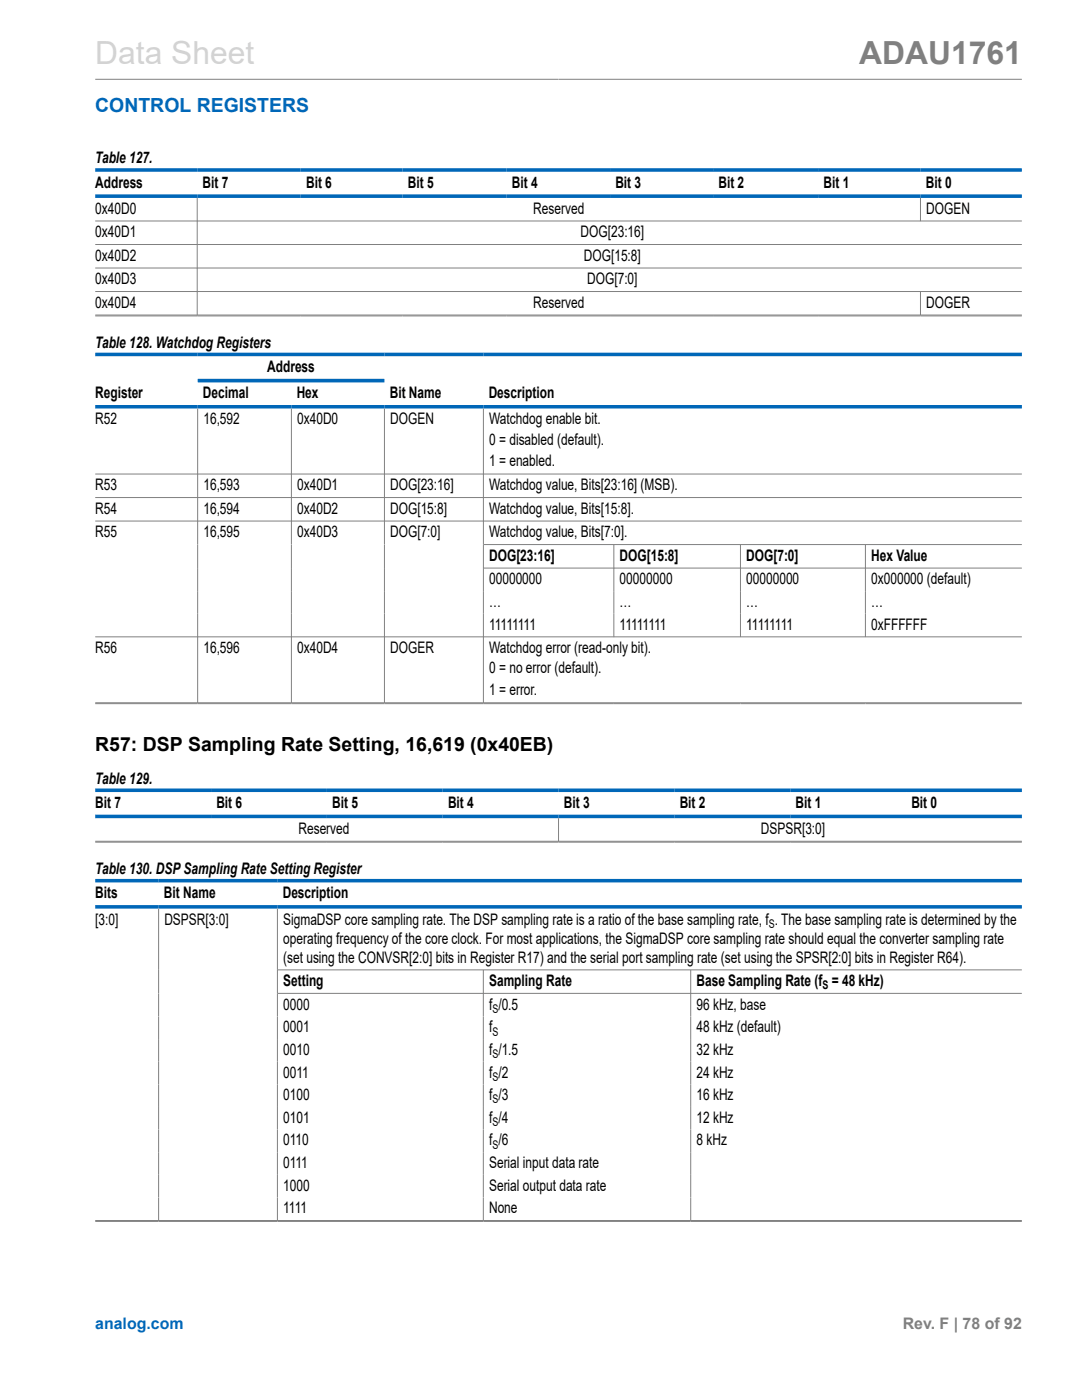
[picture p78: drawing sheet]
<svg xmlns="http://www.w3.org/2000/svg" width="216mm" height="279mm" viewBox="0 0 216 279" stroke-linecap="round" stroke-linejoin="round" font-family="sans-serif">
<defs><g id="words">
<text font-size="6.3" fill="#d3d3d3" x="19" y="12.7">Data Sheet</text>
<text font-size="6.3" fill="#808080" x="171.4" y="12.7">ADAU1761</text>
<text font-size="3.9" fill="#0067b8" x="19" y="22.3">CONTROL REGISTERS</text>
<text font-size="3.9" x="19" y="149.9">R57: DSP Sampling Rate Setting, 16,619 (0x40EB)</text>
<g font-size="3.2">
<text x="19" y="32.6">Table 127.</text>
<text x="19" y="37.5">Address</text>
<text x="40.4" y="37.5">Bit 7</text>
<text x="61.1" y="37.5">Bit 6</text>
<text x="81.4" y="37.5">Bit 5</text>
<text x="102.2" y="37.5">Bit 4</text>
<text x="122.8" y="37.5">Bit 3</text>
<text x="143.3" y="37.5">Bit 2</text>
<text x="164.3" y="37.5">Bit 1</text>
<text x="184.7" y="37.5">Bit 0</text>
<text x="19" y="42.7">0x40D0</text>
<text x="19" y="47.4">0x40D1</text>
<text x="106.4" y="42.7">Reserved</text>
<text x="115.8" y="47.4">DOG[23:16]</text>
<text x="184.8" y="42.7">DOGEN</text>
<text x="19" y="52.1">0x40D2</text>
<text x="116.5" y="52.1">DOG[15:8]</text>
<text x="19" y="56.7">0x40D3</text>
<text x="117.2" y="56.7">DOG[7:0]</text>
<text x="19" y="61.4">0x40D4</text>
<text x="106.4" y="61.4">Reserved</text>
<text x="184.8" y="61.4">DOGER</text>
<text x="19" y="69.4">Table 128. Watchdog Registers</text>
<text x="53.3" y="74.3">Address</text>
<text x="19" y="79.5">Register</text>
<text x="40.5" y="79.5">Decimal</text>
<text x="59.2" y="79.5">Hex</text>
<text x="77.8" y="79.5">Bit Name</text>
<text x="97.5" y="79.5">Description</text>
<text x="19" y="84.7">R52</text>
<text x="40.6" y="84.7">16,592</text>
<text x="59.3" y="84.7">0x40D0</text>
<text x="77.9" y="84.7">DOGEN</text>
<text x="97.6" y="84.7">Watchdog enable bit.</text>
<text x="97.6" y="88.7">0 = disabled (default).</text>
<text x="97.6" y="93">1 = enabled.</text>
<text x="19" y="97.9">R53</text>
<text x="40.6" y="97.9">16,593</text>
<text x="59.3" y="97.9">0x40D1</text>
<text x="77.9" y="97.9">DOG[23:16]</text>
<text x="97.6" y="97.9">Watchdog value, Bits[23:16] (MSB).</text>
<text x="19" y="102.6">R54</text>
<text x="19" y="107.2">R55</text>
<text x="40.6" y="102.6">16,594</text>
<text x="40.6" y="107.2">16,595</text>
<text x="59.3" y="102.6">0x40D2</text>
<text x="59.3" y="107.2">0x40D3</text>
<text x="77.9" y="102.6">DOG[15:8]</text>
<text x="77.9" y="107.2">DOG[7:0]</text>
<text x="97.6" y="102.6">Watchdog value, Bits[15:8].</text>
<text x="97.6" y="107.2">Watchdog value, Bits[7:0].</text>
<text x="97.6" y="111.9">DOG[23:16]</text>
<text x="123.6" y="111.9">DOG[15:8]</text>
<text x="148.9" y="111.9">DOG[7:0]</text>
<text x="173.8" y="111.9">Hex Value</text>
<text x="97.6" y="116.6">00000000</text>
<text x="123.6" y="116.6">00000000</text>
<text x="148.9" y="116.6">00000000</text>
<text x="173.8" y="116.6">0x000000 (default)</text>
<text x="97.6" y="121.1">…</text>
<text x="97.6" y="125.7">11111111</text>
<text x="123.6" y="121.1">…</text>
<text x="123.6" y="125.7">11111111</text>
<text x="148.9" y="121.1">…</text>
<text x="148.9" y="125.7">11111111</text>
<text x="173.8" y="121.1">…</text>
<text x="173.8" y="125.7">0xFFFFFF</text>
<text x="19" y="130.4">R56</text>
<text x="40.6" y="130.4">16,596</text>
<text x="59.3" y="130.4">0x40D4</text>
<text x="77.9" y="130.4">DOGER</text>
<text x="97.6" y="130.4">Watchdog error (read-only bit).</text>
<text x="97.6" y="134.4">0 = no error (default).</text>
<text x="97.6" y="138.6">1 = error.</text>
<text x="19" y="156.4">Table 129.</text>
<text x="19" y="161.2">Bit 7</text>
<text x="43.2" y="161.2">Bit 6</text>
<text x="66.3" y="161.2">Bit 5</text>
<text x="89.4" y="161.2">Bit 4</text>
<text x="112.5" y="161.2">Bit 3</text>
<text x="135.6" y="161.2">Bit 2</text>
<text x="158.7" y="161.2">Bit 1</text>
<text x="181.8" y="161.2">Bit 0</text>
<text x="59.6" y="166.5">Reserved</text>
<text x="151.8" y="166.5">DSPSR[3:0]</text>
<text x="19" y="174.4">Table 130. DSP Sampling Rate Setting Register</text>
<text x="19" y="179.3">Bits</text>
<text x="32.7" y="179.3">Bit Name</text>
<text x="56.4" y="179.3">Description</text>
<text x="19" y="184.5">[3:0]</text>
<text x="32.8" y="184.5">DSPSR[3:0]</text>
<text x="56.5" y="184.5">SigmaDSP core sampling rate. The DSP sampling rate is a ratio of the base sampling rate, f . The base sampling rate is determined by the</text>
<text x="56.5" y="188.3">operating frequency of the core clock. For most applications, the SigmaDSP core sampling rate should equal the converter sampling rate</text>
<text x="56.5" y="192.1">(set using the CONVSR[2:0] bits in Register R17) and the serial port sampling rate (set using the SPSR[2:0] bits in Register R64).</text>
<text x="56.5" y="196.8">Setting</text>
<text x="97.6" y="196.8">Sampling Rate</text>
<text x="139" y="196.8">Base Sampling Rate (f = 48 kHz)</text>
<text x="56.5" y="201.5">0000</text>
<text x="97.6" y="201.5">f /0.5</text>
<text x="139" y="201.5">96 kHz, base</text>
<text x="56.5" y="206">0001</text>
<text x="97.6" y="206">f</text>
<text x="139" y="206">48 kHz (default)</text>
<text x="56.5" y="210.5">0010</text>
<text x="56.5" y="215.1">0011</text>
<text x="97.6" y="210.5">f /1.5</text>
<text x="97.6" y="215.1">f /2</text>
<text x="139" y="210.5">32 kHz</text>
<text x="139" y="215.1">24 kHz</text>
<text x="56.5" y="219.6">0100</text>
<text x="97.6" y="219.6">f /3</text>
<text x="139" y="219.6">16 kHz</text>
<text x="56.5" y="224.1">0101</text>
<text x="97.6" y="224.1">f /4</text>
<text x="139" y="224.1">12 kHz</text>
<text x="56.5" y="228.6">0110</text>
<text x="56.5" y="233.1">0111</text>
<text x="97.6" y="228.6">f /6</text>
<text x="97.6" y="233.1">Serial input data rate</text>
<text x="139" y="228.6">8 kHz</text>
<text x="56.5" y="237.6">1000</text>
<text x="97.6" y="237.6">Serial output data rate</text>
<text x="56.5" y="242.2">1111</text>
<text x="97.6" y="242.2">None</text>
</g>
<text font-size="3.2" fill="#0067b8" x="19" y="265.3">analog.com</text>
<text font-size="3.2" fill="#808080" x="180.1" y="265.3">Rev. F | 78 of 92</text>
<g font-size="2.4">
<text x="153.4" y="185.1">S</text>
<text x="164.1" y="197.5">S</text>
<text x="98.3" y="202.1">S</text>
<text x="98.3" y="206.7">S</text>
<text x="98.3" y="211.2">S</text>
<text x="98.3" y="215.7">S</text>
<text x="98.3" y="220.2">S</text>
<text x="98.3" y="224.7">S</text>
<text x="98.3" y="229.2">S</text>
</g>
</g></defs>
<g fill="none" stroke="#808080" stroke-width=".2">
<path d="M19 15.8h184.9M39.4 39.5v23.5M183.7 39.5v4.7M19 44.1h184.9M19 48.8h184.9M19 53.5h184.9M19 58.2h184.9M183.7 58.2v4.8M19 62.9h184.9M19 63h184.9M19 94.6h184.9M19 99.3h184.9"/>
<path d="M39.4 81.5v58.8M58.1 81.5v58.8M76.7 81.5v58.8M96.5 81.5v58.8M19 104h184.9M96.5 108.7h107.4M96.5 113.4h107.4M122.5 108.7v18.5M147.8 108.7v18.5M172.7 108.7v18.5M19 127.1h184.9M19 140.3h184.9"/>
<path d="M19 140.4h184.9M19 167.9h184.9M19 168.1h184.9M111.5 163.3v4.7M31.7 181.3v62.4M55.4 181.3v62.4M55.4 193.6h148.5M55.4 198.3h148.5M96.4 193.6v50.1M137.8 193.6v50.1M19 243.6h184.9M19 243.8h184.9"/>
</g>
<path d="M19 33.9h184.9M19 39.1h184.9M19 70.7h184.9M39.4 76h37.3M19 81.2h184.9M19 157.7h184.9M19 162.9h184.9M19 175.8h184.9M19 181h184.9" fill="none" stroke="#0067b8" stroke-width=".71"/>
<use href="#words"/>
</svg>
